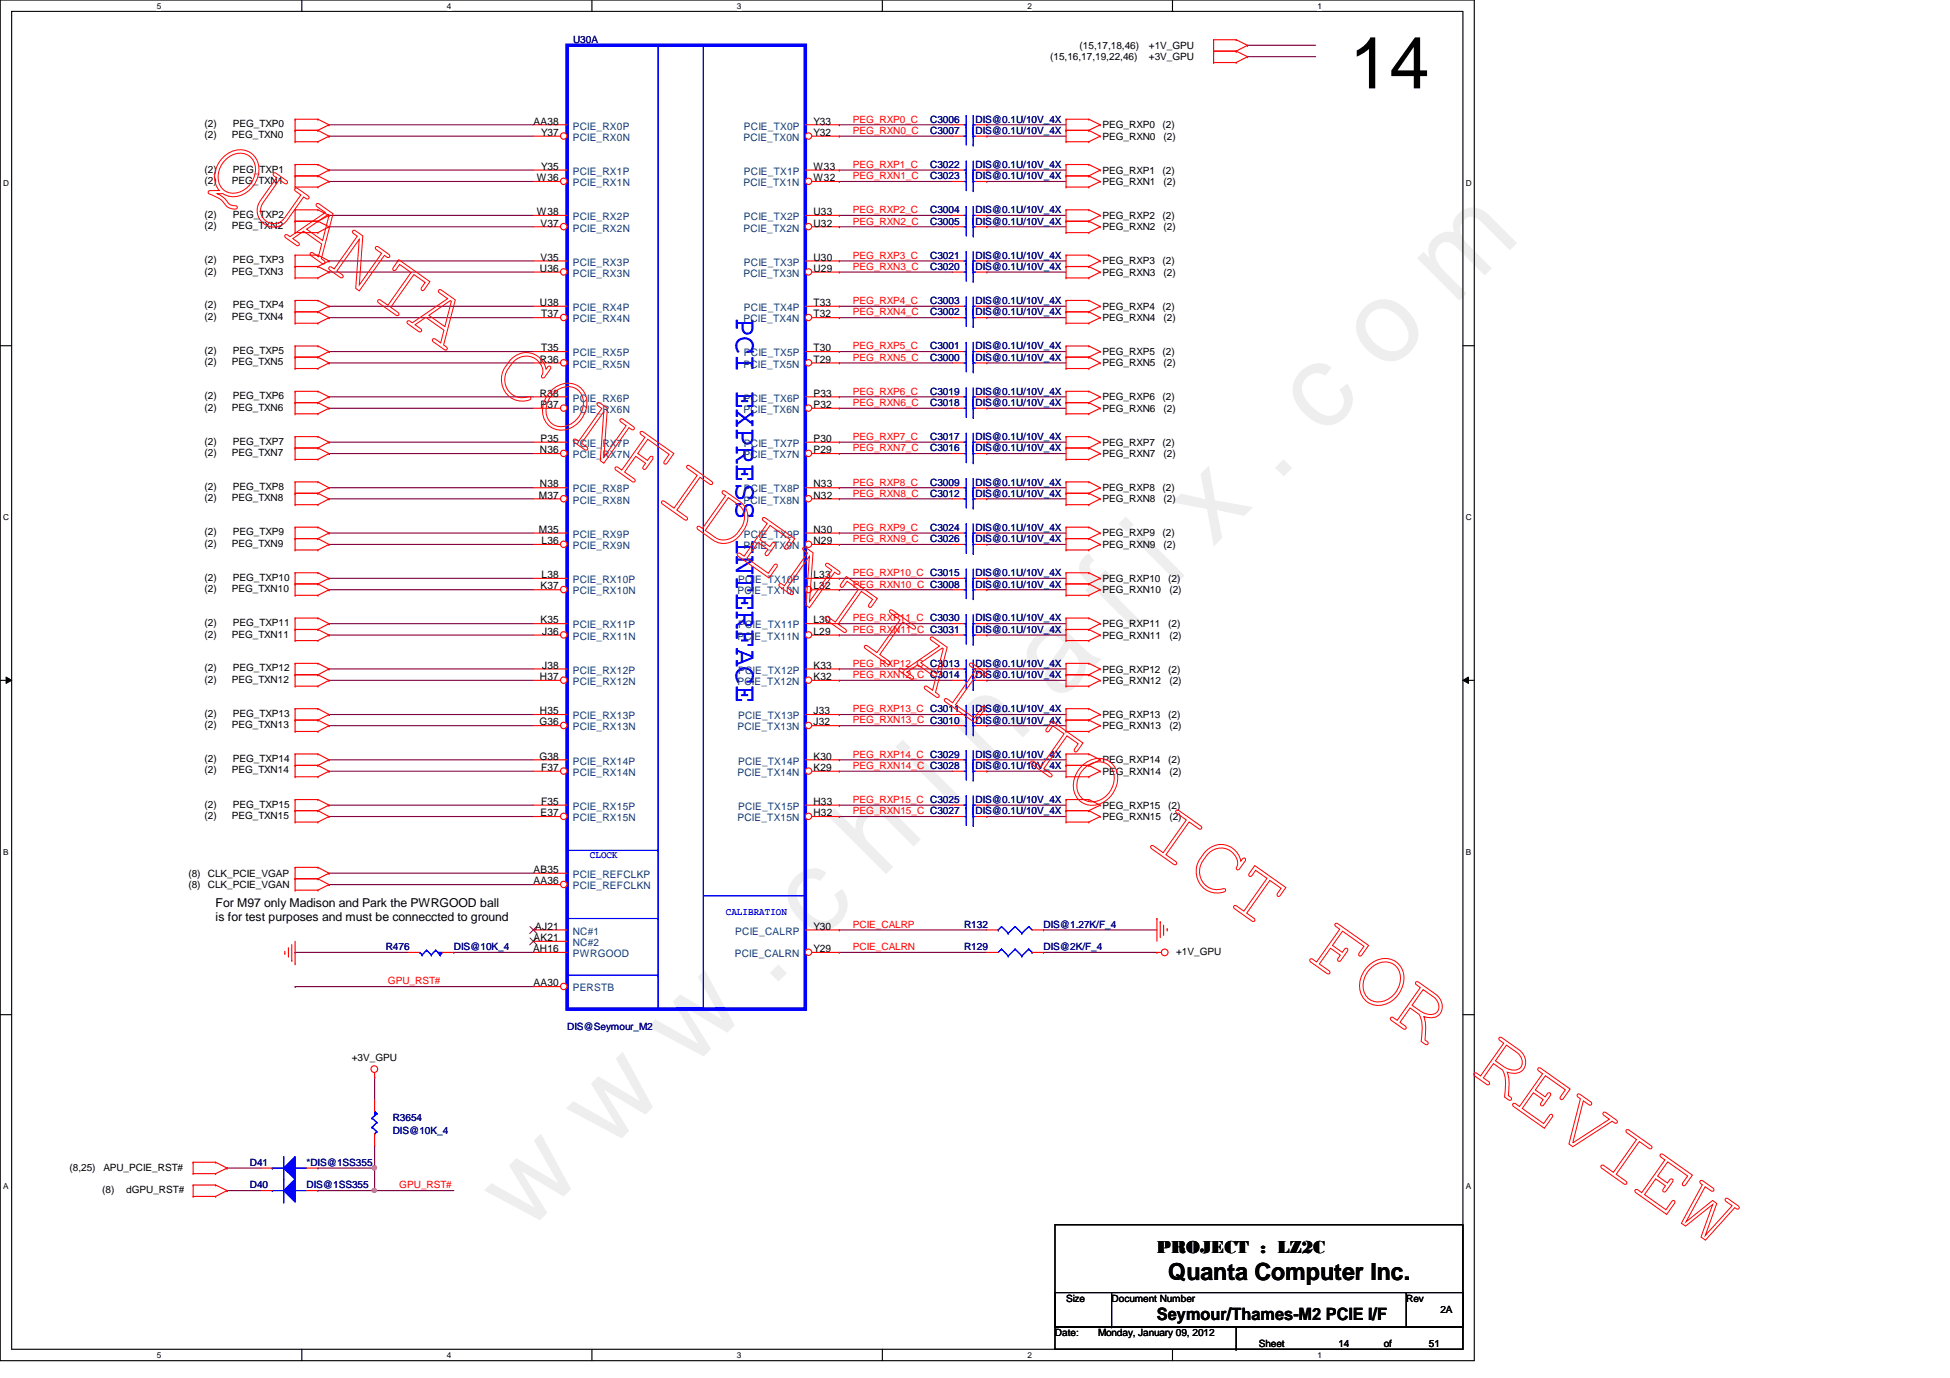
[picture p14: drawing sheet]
<svg xmlns="http://www.w3.org/2000/svg" width="297mm" height="210mm" viewBox="0 0 297 210" stroke-linecap="round" stroke-linejoin="round" font-family="sans-serif">
<defs><g id="words">
<text font-size="17.6" fill="#f00" x="80.1" y="188" transform="rotate(-45 80.1 188)">w w w . c h i n a f i x . c o m</text>
<text font-size="11" x="205.6" y="13.5">14</text>
<text font-size="4.7" fill="#00f" x="112.1" y="48.4" transform="rotate(90 112.1 48.4)">PCI EXPRESS INTERFACE</text>
<text font-size="3.6" x="178" y="195">Quanta Computer Inc.</text>
<text font-size="2.8" x="176.2" y="190.8">PROJECT : LZ2C</text>
<text font-size="2.6" x="176.2" y="201">Seymour/Thames-M2 PCIE I/F</text>
<g font-size="1.9">
<text x="32.8" y="138.1">For M97 only Madison and Park the PWRGOOD ball</text>
<text x="32.8" y="140.3">is for test purposes and must be conneccted to ground</text>
</g>
<g font-size="1.6">
<text x="81.3" y="19">AA38</text>
<text x="82.4" y="20.7">Y37</text>
<text x="123.9" y="20.7">Y32</text>
<text x="123.9" y="19">Y33</text>
<text x="81.8" y="27.6">W36</text>
<text x="82.4" y="25.9">Y35</text>
<text x="123.9" y="27.6">W32</text>
<text x="123.9" y="25.9">W33</text>
<text x="81.8" y="32.8">W38</text>
<text x="82.3" y="34.5">V37</text>
<text x="123.9" y="34.5">U32</text>
<text x="123.9" y="32.8">U33</text>
<text x="82.3" y="41.4">U36</text>
<text x="82.3" y="39.7">V35</text>
<text x="123.9" y="41.4">U29</text>
<text x="123.9" y="39.7">U30</text>
<text x="82.3" y="46.6">U38</text>
<text x="123.9" y="46.6">T33</text>
<text x="82.4" y="48.3">T37</text>
<text x="82.4" y="53.5">T35</text>
<text x="123.9" y="48.3">T32</text>
<text x="123.9" y="53.5">T30</text>
<text x="82.3" y="55.2">R36</text>
<text x="123.9" y="55.2">T29</text>
<text x="82.3" y="60.4">R38</text>
<text x="82.3" y="62.1">P37</text>
<text x="123.9" y="62.1">P32</text>
<text x="123.9" y="60.4">P33</text>
<text x="82.3" y="69">N36</text>
<text x="82.3" y="67.3">P35</text>
<text x="123.9" y="69">P29</text>
<text x="123.9" y="67.3">P30</text>
<text x="82.1" y="75.9">M37</text>
<text x="82.3" y="74.3">N38</text>
<text x="123.9" y="75.9">N32</text>
<text x="123.9" y="74.3">N33</text>
<text x="82.1" y="81.2">M35</text>
<text x="82.5" y="82.9">L36</text>
<text x="123.9" y="82.9">N29</text>
<text x="123.9" y="81.2">N30</text>
<text x="82.3" y="89.8">K37</text>
<text x="82.5" y="88.1">L38</text>
<text x="123.9" y="89.8">L32</text>
<text x="123.9" y="88.1">L33</text>
<text x="82.3" y="95">K35</text>
<text x="123.9" y="95">L30</text>
<text x="82.6" y="96.7">J36</text>
<text x="82.6" y="101.9">J38</text>
<text x="123.9" y="96.7">L29</text>
<text x="123.9" y="101.9">K33</text>
<text x="82.3" y="103.6">H37</text>
<text x="123.9" y="103.6">K32</text>
<text x="82.2" y="110.5">G36</text>
<text x="82.3" y="108.8">H35</text>
<text x="123.9" y="110.5">J32</text>
<text x="123.9" y="108.8">J33</text>
<text x="82.2" y="115.7">G38</text>
<text x="82.4" y="117.4">F37</text>
<text x="123.9" y="117.4">K29</text>
<text x="123.9" y="115.7">K30</text>
<text x="82.3" y="124.3">E37</text>
<text x="82.4" y="122.6">F35</text>
<text x="123.9" y="124.3">H32</text>
<text x="123.9" y="122.6">H33</text>
<text x="81.3" y="134.7">AA36</text>
<text x="81.3" y="133">AB35</text>
<text x="81.3" y="143.3">AK21</text>
<text x="81.5" y="141.6">AJ21</text>
<text x="123.9" y="141.6">Y30</text>
<text x="81.2" y="145">AH16</text>
<text x="123.9" y="145">Y29</text>
<text x="81.3" y="150.2">AA30</text>
</g>
<g font-size="1.6" fill="#004080">
<text x="87.2" y="21.5">PCIE_RX0N</text>
<text x="87.2" y="19.7">PCIE_RX0P</text>
<text x="113.2" y="21.5">PCIE_TX0N</text>
<text x="113.3" y="19.7">PCIE_TX0P</text>
<text x="87.2" y="28.4">PCIE_RX1N</text>
<text x="87.2" y="26.6">PCIE_RX1P</text>
<text x="113.2" y="28.4">PCIE_TX1N</text>
<text x="113.3" y="26.6">PCIE_TX1P</text>
<text x="87.2" y="35.3">PCIE_RX2N</text>
<text x="87.2" y="33.5">PCIE_RX2P</text>
<text x="113.2" y="35.3">PCIE_TX2N</text>
<text x="113.3" y="33.5">PCIE_TX2P</text>
<text x="87.2" y="40.5">PCIE_RX3P</text>
<text x="113.3" y="40.5">PCIE_TX3P</text>
<text x="87.2" y="42.2">PCIE_RX3N</text>
<text x="87.2" y="47.4">PCIE_RX4P</text>
<text x="113.2" y="42.2">PCIE_TX3N</text>
<text x="113.3" y="47.4">PCIE_TX4P</text>
<text x="87.2" y="49.1">PCIE_RX4N</text>
<text x="113.2" y="49.1">PCIE_TX4N</text>
<text x="87.2" y="56">PCIE_RX5N</text>
<text x="87.2" y="54.3">PCIE_RX5P</text>
<text x="113.2" y="56">PCIE_TX5N</text>
<text x="113.3" y="54.3">PCIE_TX5P</text>
<text x="87.2" y="62.9">PCIE_RX6N</text>
<text x="87.2" y="61.2">PCIE_RX6P</text>
<text x="113.2" y="62.9">PCIE_TX6N</text>
<text x="113.3" y="61.2">PCIE_TX6P</text>
<text x="87.2" y="69.8">PCIE_RX7N</text>
<text x="87.2" y="68.1">PCIE_RX7P</text>
<text x="113.2" y="69.8">PCIE_TX7N</text>
<text x="113.3" y="68.1">PCIE_TX7P</text>
<text x="87.2" y="76.7">PCIE_RX8N</text>
<text x="87.2" y="75">PCIE_RX8P</text>
<text x="113.2" y="76.7">PCIE_TX8N</text>
<text x="113.3" y="75">PCIE_TX8P</text>
<text x="87.2" y="83.7">PCIE_RX9N</text>
<text x="87.2" y="81.9">PCIE_RX9P</text>
<text x="113.2" y="83.7">PCIE_TX9N</text>
<text x="113.3" y="81.9">PCIE_TX9P</text>
<text x="87.2" y="88.8">PCIE_RX10P</text>
<text x="112.4" y="88.8">PCIE_TX10P</text>
<text x="87.2" y="90.6">PCIE_RX10N</text>
<text x="87.2" y="95.7">PCIE_RX11P</text>
<text x="112.3" y="90.6">PCIE_TX10N</text>
<text x="112.4" y="95.7">PCIE_TX11P</text>
<text x="87.2" y="97.5">PCIE_RX11N</text>
<text x="112.3" y="97.5">PCIE_TX11N</text>
<text x="87.2" y="104.4">PCIE_RX12N</text>
<text x="87.2" y="102.6">PCIE_RX12P</text>
<text x="112.3" y="104.4">PCIE_TX12N</text>
<text x="112.4" y="102.6">PCIE_TX12P</text>
<text x="87.2" y="111.3">PCIE_RX13N</text>
<text x="87.2" y="109.6">PCIE_RX13P</text>
<text x="112.3" y="111.3">PCIE_TX13N</text>
<text x="112.4" y="109.6">PCIE_TX13P</text>
<text x="87.2" y="118.2">PCIE_RX14N</text>
<text x="87.2" y="116.5">PCIE_RX14P</text>
<text x="112.3" y="118.2">PCIE_TX14N</text>
<text x="112.4" y="116.5">PCIE_TX14P</text>
<text x="87.2" y="125.1">PCIE_RX15N</text>
<text x="87.2" y="123.4">PCIE_RX15P</text>
<text x="112.3" y="125.1">PCIE_TX15N</text>
<text x="112.4" y="123.4">PCIE_TX15P</text>
<text x="87.2" y="135.5">PCIE_REFCLKN</text>
<text x="87.2" y="133.7">PCIE_REFCLKP</text>
<text x="87.2" y="142.4">NC#1</text>
<text x="112" y="142.4">PCIE_CALRP</text>
<text x="87.2" y="144.1">NC#2</text>
<text x="87.2" y="145.8">PWRGOOD</text>
<text x="111.9" y="145.8">PCIE_CALRN</text>
<text x="87.2" y="151">PERSTB</text>
</g>
<g font-size="1.5" fill="#000080">
<text x="87.3" y="6.6">U30A</text>
<text x="141.7" y="18.7">C3006</text>
<text x="141.7" y="20.4">C3007</text>
<text x="148.6" y="18.7">DIS@0.1U/10V_4X</text>
<text x="148.6" y="20.4">DIS@0.1U/10V_4X</text>
<text x="141.7" y="27.3">C3023</text>
<text x="141.7" y="25.6">C3022</text>
<text x="148.6" y="27.3">DIS@0.1U/10V_4X</text>
<text x="148.6" y="25.6">DIS@0.1U/10V_4X</text>
<text x="141.7" y="32.5">C3004</text>
<text x="141.7" y="34.2">C3005</text>
<text x="148.6" y="32.5">DIS@0.1U/10V_4X</text>
<text x="148.6" y="34.2">DIS@0.1U/10V_4X</text>
<text x="141.7" y="39.4">C3021</text>
<text x="141.7" y="41.1">C3020</text>
<text x="148.6" y="39.4">DIS@0.1U/10V_4X</text>
<text x="148.6" y="41.1">DIS@0.1U/10V_4X</text>
<text x="141.7" y="46.3">C3003</text>
<text x="148.6" y="46.3">DIS@0.1U/10V_4X</text>
<text x="141.7" y="48">C3002</text>
<text x="141.7" y="53.2">C3001</text>
<text x="148.6" y="48">DIS@0.1U/10V_4X</text>
<text x="148.6" y="53.2">DIS@0.1U/10V_4X</text>
<text x="141.7" y="54.9">C3000</text>
<text x="148.6" y="54.9">DIS@0.1U/10V_4X</text>
<text x="141.7" y="61.8">C3018</text>
<text x="141.7" y="60.1">C3019</text>
<text x="148.6" y="61.8">DIS@0.1U/10V_4X</text>
<text x="148.6" y="60.1">DIS@0.1U/10V_4X</text>
<text x="141.7" y="67.1">C3017</text>
<text x="141.7" y="68.7">C3016</text>
<text x="148.6" y="67.1">DIS@0.1U/10V_4X</text>
<text x="148.6" y="68.7">DIS@0.1U/10V_4X</text>
<text x="141.7" y="75.7">C3012</text>
<text x="141.7" y="74">C3009</text>
<text x="148.6" y="75.7">DIS@0.1U/10V_4X</text>
<text x="148.6" y="74">DIS@0.1U/10V_4X</text>
<text x="141.7" y="80.9">C3024</text>
<text x="141.7" y="82.6">C3026</text>
<text x="148.6" y="80.9">DIS@0.1U/10V_4X</text>
<text x="148.6" y="82.6">DIS@0.1U/10V_4X</text>
<text x="148.6" y="89.5">DIS@0.1U/10V_4X</text>
<text x="148.6" y="87.8">DIS@0.1U/10V_4X</text>
<text x="148.6" y="94.7">DIS@0.1U/10V_4X</text>
<text x="148.6" y="96.4">DIS@0.1U/10V_4X</text>
<text x="148.6" y="101.6">DIS@0.1U/10V_4X</text>
<text x="148.6" y="103.3">DIS@0.1U/10V_4X</text>
<text x="148.6" y="110.2">DIS@0.1U/10V_4X</text>
<text x="148.6" y="108.5">DIS@0.1U/10V_4X</text>
<text x="148.6" y="117.1">DIS@0.1U/10V_4X</text>
<text x="148.6" y="115.4">DIS@0.1U/10V_4X</text>
<text x="148.6" y="124">DIS@0.1U/10V_4X</text>
<text x="148.6" y="122.3">DIS@0.1U/10V_4X</text>
<text x="146.9" y="141.3">R132</text>
<text x="159" y="141.3">DIS@1.27K/F_4</text>
<text x="58.8" y="144.8">R476</text>
<text x="69.1" y="144.8">DIS@10K_4</text>
<text x="146.9" y="144.8">R129</text>
<text x="159" y="144.8">DIS@2K/F_4</text>
<text x="86.4" y="156.8">DIS@Seymour_M2</text>
<text x="59.8" y="170.7">R3654</text>
<text x="59.8" y="172.8">DIS@10K_4</text>
<text x="38.1" y="177.6">D41</text>
<text x="46.7" y="177.6">*DIS@1SS355</text>
<text x="38.1" y="181">D40</text>
<text x="46.7" y="181">DIS@1SS355</text>
</g>
<g font-size="1.5">
<text x="160" y="9.2">(15,16,17,19,22,46)</text>
<text x="164.5" y="7.5">(15,17,18,46)</text>
<text x="175" y="7.5">+1V_GPU</text>
<text x="175" y="9.2">+3V_GPU</text>
<text x="31.2" y="21.1">(2)</text>
<text x="31.2" y="19.4">(2)</text>
<text x="35.3" y="21.1">PEG_TXN0</text>
<text x="35.5" y="19.4">PEG_TXP0</text>
<text x="167.9" y="19.6">PEG_RXP0</text>
<text x="167.9" y="21.3">PEG_RXN0</text>
<text x="177.1" y="19.6">(2)</text>
<text x="177.2" y="21.3">(2)</text>
<text x="31.2" y="28">(2)</text>
<text x="31.2" y="26.3">(2)</text>
<text x="35.3" y="28">PEG_TXN1</text>
<text x="35.5" y="26.3">PEG_TXP1</text>
<text x="167.9" y="26.5">PEG_RXP1</text>
<text x="167.9" y="28.2">PEG_RXN1</text>
<text x="177.1" y="26.5">(2)</text>
<text x="177.2" y="28.2">(2)</text>
<text x="31.2" y="34.9">(2)</text>
<text x="31.2" y="33.2">(2)</text>
<text x="35.3" y="34.9">PEG_TXN2</text>
<text x="35.5" y="33.2">PEG_TXP2</text>
<text x="167.9" y="33.4">PEG_RXP2</text>
<text x="167.9" y="35.1">PEG_RXN2</text>
<text x="177.1" y="33.4">(2)</text>
<text x="177.2" y="35.1">(2)</text>
<text x="31.2" y="41.8">(2)</text>
<text x="31.2" y="40.1">(2)</text>
<text x="35.3" y="41.8">PEG_TXN3</text>
<text x="35.5" y="40.1">PEG_TXP3</text>
<text x="167.9" y="42">PEG_RXN3</text>
<text x="167.9" y="40.3">PEG_RXP3</text>
<text x="177.1" y="40.3">(2)</text>
<text x="177.2" y="42">(2)</text>
<text x="31.2" y="47">(2)</text>
<text x="35.5" y="47">PEG_TXP4</text>
<text x="167.9" y="47.2">PEG_RXP4</text>
<text x="177.1" y="47.2">(2)</text>
<text x="31.2" y="48.7">(2)</text>
<text x="31.2" y="53.9">(2)</text>
<text x="35.3" y="48.7">PEG_TXN4</text>
<text x="35.5" y="53.9">PEG_TXP5</text>
<text x="167.9" y="48.9">PEG_RXN4</text>
<text x="177.2" y="48.9">(2)</text>
<text x="31.2" y="55.6">(2)</text>
<text x="35.3" y="55.6">PEG_TXN5</text>
<text x="167.9" y="55.8">PEG_RXN5</text>
<text x="167.9" y="54.1">PEG_RXP5</text>
<text x="177.1" y="54.1">(2)</text>
<text x="177.2" y="55.8">(2)</text>
<text x="31.2" y="62.6">(2)</text>
<text x="31.2" y="60.8">(2)</text>
<text x="35.3" y="62.6">PEG_TXN6</text>
<text x="35.5" y="60.8">PEG_TXP6</text>
<text x="167.9" y="61">PEG_RXP6</text>
<text x="167.9" y="62.7">PEG_RXN6</text>
<text x="177.1" y="61">(2)</text>
<text x="177.2" y="62.7">(2)</text>
<text x="31.2" y="69.5">(2)</text>
<text x="31.2" y="67.7">(2)</text>
<text x="35.3" y="69.5">PEG_TXN7</text>
<text x="35.5" y="67.7">PEG_TXP7</text>
<text x="167.9" y="67.9">PEG_RXP7</text>
<text x="167.9" y="69.6">PEG_RXN7</text>
<text x="177.1" y="67.9">(2)</text>
<text x="177.2" y="69.6">(2)</text>
<text x="31.2" y="76.4">(2)</text>
<text x="31.2" y="74.6">(2)</text>
<text x="35.3" y="76.4">PEG_TXN8</text>
<text x="35.5" y="74.6">PEG_TXP8</text>
<text x="167.9" y="74.8">PEG_RXP8</text>
<text x="167.9" y="76.5">PEG_RXN8</text>
<text x="177.1" y="74.8">(2)</text>
<text x="177.2" y="76.5">(2)</text>
<text x="31.2" y="83.3">(2)</text>
<text x="31.2" y="81.5">(2)</text>
<text x="35.3" y="83.3">PEG_TXN9</text>
<text x="35.5" y="81.5">PEG_TXP9</text>
<text x="167.9" y="81.7">PEG_RXP9</text>
<text x="167.9" y="83.4">PEG_RXN9</text>
<text x="177.1" y="81.7">(2)</text>
<text x="177.2" y="83.4">(2)</text>
<text x="31.2" y="88.5">(2)</text>
<text x="35.5" y="88.5">PEG_TXP10</text>
<text x="167.9" y="88.6">PEG_RXP10</text>
<text x="178" y="88.6">(2)</text>
<text x="31.2" y="90.2">(2)</text>
<text x="31.2" y="95.4">(2)</text>
<text x="35.3" y="90.2">PEG_TXN10</text>
<text x="35.5" y="95.4">PEG_TXP11</text>
<text x="167.9" y="90.3">PEG_RXN10</text>
<text x="167.9" y="95.5">PEG_RXP11</text>
<text x="178" y="95.5">(2)</text>
<text x="178.1" y="90.3">(2)</text>
<text x="31.2" y="97.1">(2)</text>
<text x="35.3" y="97.1">PEG_TXN11</text>
<text x="167.9" y="97.3">PEG_RXN11</text>
<text x="178.1" y="97.3">(2)</text>
<text x="31.2" y="104">(2)</text>
<text x="31.2" y="102.3">(2)</text>
<text x="35.3" y="104">PEG_TXN12</text>
<text x="35.5" y="102.3">PEG_TXP12</text>
<text x="167.9" y="102.4">PEG_RXP12</text>
<text x="167.9" y="104.2">PEG_RXN12</text>
<text x="178" y="102.4">(2)</text>
<text x="178.1" y="104.2">(2)</text>
<text x="31.2" y="110.9">(2)</text>
<text x="31.2" y="109.2">(2)</text>
<text x="35.3" y="110.9">PEG_TXN13</text>
<text x="35.5" y="109.2">PEG_TXP13</text>
<text x="167.9" y="111.1">PEG_RXN13</text>
<text x="167.9" y="109.3">PEG_RXP13</text>
<text x="178" y="109.3">(2)</text>
<text x="178.1" y="111.1">(2)</text>
<text x="31.2" y="117.8">(2)</text>
<text x="31.2" y="116.1">(2)</text>
<text x="35.3" y="117.8">PEG_TXN14</text>
<text x="35.5" y="116.1">PEG_TXP14</text>
<text x="167.9" y="116.2">PEG_RXP14</text>
<text x="167.9" y="118">PEG_RXN14</text>
<text x="178" y="116.2">(2)</text>
<text x="178.1" y="118">(2)</text>
<text x="31.2" y="124.7">(2)</text>
<text x="31.2" y="123">(2)</text>
<text x="35.3" y="124.7">PEG_TXN15</text>
<text x="35.5" y="123">PEG_TXP15</text>
<text x="167.9" y="123.2">PEG_RXP15</text>
<text x="167.9" y="124.9">PEG_RXN15</text>
<text x="178" y="123.2">(2)</text>
<text x="178.1" y="124.9">(2)</text>
<text x="28.7" y="133.5">(8)</text>
<text x="28.7" y="135.3">(8)</text>
<text x="31.7" y="133.5">CLK_PCIE_VGAP</text>
<text x="31.7" y="135.3">CLK_PCIE_VGAN</text>
<text x="179.2" y="145.5">+1V_GPU</text>
<text x="53.6" y="161.7">+3V_GPU</text>
<text x="10.6" y="178.4">(8,25)</text>
<text x="15.7" y="178.4">APU_PCIE_RST#</text>
<text x="15.6" y="181.7">(8)</text>
<text x="19.2" y="181.7">dGPU_RST#</text>
<text x="160.7" y="203.5">Date:</text>
<text x="162.4" y="198.3">Size</text>
<text x="167.3" y="203.5">Monday, January 09, 2012</text>
<text x="169.3" y="198.3">Document Number</text>
<text x="214.2" y="198.3">Rev</text>
<text x="219.4" y="200">2A</text>
<text x="191.8" y="205.2">Sheet</text>
<text x="203.9" y="205.2">14</text>
<text x="210.8" y="205.2">of</text>
<text x="217.7" y="205.2">51</text>
</g>
<g font-size="1.5" fill="#f00">
<text x="129.9" y="20.4">PEG_RXN0_C</text>
<text x="129.9" y="18.7">PEG_RXP0_C</text>
<text x="129.9" y="27.3">PEG_RXN1_C</text>
<text x="129.9" y="25.6">PEG_RXP1_C</text>
<text x="129.9" y="34.2">PEG_RXN2_C</text>
<text x="129.9" y="32.5">PEG_RXP2_C</text>
<text x="129.9" y="39.4">PEG_RXP3_C</text>
<text x="129.9" y="41.1">PEG_RXN3_C</text>
<text x="129.9" y="46.3">PEG_RXP4_C</text>
<text x="129.9" y="48">PEG_RXN4_C</text>
<text x="129.9" y="53.2">PEG_RXP5_C</text>
<text x="129.9" y="54.9">PEG_RXN5_C</text>
<text x="129.9" y="60.1">PEG_RXP6_C</text>
<text x="129.9" y="61.8">PEG_RXN6_C</text>
<text x="129.9" y="68.7">PEG_RXN7_C</text>
<text x="129.9" y="67">PEG_RXP7_C</text>
<text x="129.9" y="75.6">PEG_RXN8_C</text>
<text x="129.9" y="74">PEG_RXP8_C</text>
<text x="129.9" y="82.6">PEG_RXN9_C</text>
<text x="129.9" y="80.9">PEG_RXP9_C</text>
<text x="129.9" y="89.5">PEG_RXN10_C C3008</text>
<text x="129.9" y="87.8">PEG_RXP10_C C3015</text>
<text x="129.9" y="94.7">PEG_RXP11_C C3030</text>
<text x="129.9" y="96.4">PEG_RXN11_C C3031</text>
<text x="129.9" y="101.6">PEG_RXP12_C C3013</text>
<text x="129.9" y="103.3">PEG_RXN12_C C3014</text>
<text x="129.9" y="108.5">PEG_RXP13_C C3011</text>
<text x="129.9" y="110.2">PEG_RXN13_C C3010</text>
<text x="129.9" y="117.1">PEG_RXN14_C C3028</text>
<text x="129.9" y="115.4">PEG_RXP14_C C3029</text>
<text x="129.9" y="122.3">PEG_RXP15_C C3025</text>
<text x="129.9" y="124">PEG_RXN15_C C3027</text>
<text x="129.9" y="141.3">PCIE_CALRP</text>
<text x="59.1" y="149.9">GPU_RST#</text>
<text x="129.9" y="144.7">PCIE_CALRN</text>
<text x="60.8" y="181">GPU_RST#</text>
</g>
<g font-size="1.5" fill="#00f">
<text x="89.9" y="130.8">CLOCK</text>
<text x="110.6" y="139.4">CALIBRATION</text>
</g>
<g font-size="1.3">
<text x="23.9" y="1.4">5</text>
<text x="68.1" y="1.4">4</text>
<text x="112.3" y="1.4">3</text>
<text x="156.5" y="1.4">2</text>
<text x="200.7" y="1.4">1</text>
<text x=".5" y="28.3">D</text>
<text x="223.3" y="28.3">D</text>
<text x=".5" y="79.2">C</text>
<text x="223.3" y="79.2">C</text>
<text x=".5" y="130.2">B</text>
<text x="223.3" y="130.2">B</text>
<text x=".5" y="181.1">A</text>
<text x="223.3" y="181.1">A</text>
<text x="23.9" y="206.9">5</text>
<text x="68.1" y="206.9">4</text>
<text x="112.3" y="206.9">3</text>
<text x="156.5" y="206.9">2</text>
<text x="200.7" y="206.9">1</text>
</g>
</g></defs>
<path d="M0 0h224.6v207.3h-224.6zM1.8 1.7h221v203.8h-221z" fill="none" stroke="#000" stroke-width=".17"/>
<g fill="#fff">
<path d="M23.9 .2h.7v1.4h-.7z"/>
<path d="M23.9 205.7h.7v1.4h-.7z"/>
</g>
<path d="M46 0v1.7M46 205.5v1.8" fill="none" stroke="#000" stroke-width=".17"/>
<g fill="#fff">
<path d="M68.1 .2h.6v1.4h-.6z"/>
<path d="M68.1 205.7h.6v1.4h-.6z"/>
</g>
<path d="M90.2 0v1.7M90.2 205.5v1.8" fill="none" stroke="#000" stroke-width=".17"/>
<g fill="#fff">
<path d="M112.3 .2h.6v1.4h-.6z"/>
<path d="M112.3 205.7h.6v1.4h-.6z"/>
</g>
<path d="M134.4 0v1.7M134.4 205.5v1.8" fill="none" stroke="#000" stroke-width=".17"/>
<g fill="#fff">
<path d="M156.5 .2h.7v1.4h-.7z"/>
<path d="M156.5 205.7h.7v1.4h-.7z"/>
</g>
<path d="M178.6 0v1.7M178.6 205.5v1.8" fill="none" stroke="#000" stroke-width=".17"/>
<g fill="#fff">
<path d="M200.7 .2h.7v1.4h-.7z"/>
<path d="M200.7 205.7h.7v1.4h-.7z"/>
<path d="M.5 27.2h.9v1.4h-.9z"/>
<path d="M.5 78.1h.9v1.4h-.9z"/>
</g>
<path d="M0 52.7h1.8" fill="none" stroke="#000" stroke-width=".17"/>
<path d="M.5 129.1h.8v1.4h-.8z" fill="#fff"/>
<path d="M0 103.6h1.8" fill="none" stroke="#000" stroke-width=".17"/>
<path d="M.9 103.1l.9 .5-.9 .5z" fill="#000"/>
<path d="M.9 103.1l.9 .5-.9 .5z" fill="none" stroke="#000" stroke-width=".15"/>
<path d="M.5 180h.8v1.4h-.8z" fill="#fff"/>
<path d="M0 154.6h1.8" fill="none" stroke="#000" stroke-width=".17"/>
<path d="M190 6.9h.1M190 6.9h10.4M45 145.1h.1M45 150.3h.1M45 145.1h17.2M45 150.3h36.2M34.6 177.9h.1M34.6 177.9h5.2M34.6 181.4h.1M34.6 181.4h5.2M57.1 181.4h.1M57.1 181.4h12" fill="none" stroke="#800040" stroke-width=".17"/>
<circle cx="57" cy="181.3" r=".33" fill="#f0f"/>
<circle cx="57" cy="181.3" r=".33" fill="none" stroke="#f0f" stroke-width=".17"/>
<path d="M48.4 177.9h.1M48.4 177.9h8.7M57.1 177.9h.1M57.1 177.9v3.5" fill="none" stroke="#800040" stroke-width=".17"/>
<circle cx="57" cy="177.9" r=".34" fill="#f0f"/>
<circle cx="57" cy="177.9" r=".34" fill="none" stroke="#f0f" stroke-width=".17"/>
<g fill="none" stroke="#800040" stroke-width=".17">
<path d="M50.1 19h.1M50.1 19h31.1M127.8 19h.1M127.8 19h17.3M150.3 19h.1M150.3 19h12.1M190 8.6h.1M190 8.6h10.4M50.1 20.7h.1M50.1 25.9h.1M50.1 27.6h.1M50.1 32.8h.1"/>
<path d="M50.1 34.5h.1M50.1 39.8h.1M50.1 20.7h31.1M50.1 25.9h31.1M50.1 27.6h31.1M50.1 32.8h31.1M50.1 34.5h31.1M50.1 39.8h31.1M127.8 20.7h.1M127.8 20.7h17.3M150.3 20.7h.1M150.3 20.7h12.1"/>
<path d="M50.1 41.4h.1M50.1 48.4h.1M50.1 46.7h.1M50.1 55.3h.1M50.1 53.6h.1M50.1 41.4h31.1M50.1 48.4h31.1M50.1 46.7h31.1M50.1 55.3h31.1M50.1 53.6h31.1M50.1 62.2h.1M50.1 60.5h.1"/>
<path d="M50.1 69.1h.1M50.1 67.4h.1M50.1 76h.1M50.1 74.3h.1M50.1 62.2h31.1M50.1 60.5h31.1M50.1 69.1h31.1M50.1 67.4h31.1M50.1 76h31.1M50.1 74.3h31.1M50.1 82.9h.1M50.1 81.2h.1"/>
<path d="M50.1 89.8h.1M50.1 88.1h.1M50.1 96.7h.1M50.1 95h.1M50.1 82.9h31.1M50.1 81.2h31.1M50.1 89.8h31.1M50.1 88.1h31.1M50.1 96.7h31.1M50.1 95h31.1M50.1 103.6h.1M50.1 101.9h.1"/>
<path d="M50.1 110.5h.1M50.1 108.8h.1M50.1 117.5h.1M50.1 115.7h.1M50.1 103.6h31.1M50.1 101.9h31.1M50.1 110.5h31.1M50.1 108.8h31.1M50.1 117.5h31.1M50.1 115.7h31.1M50.1 133h.1M50.1 134.7h.1"/>
<path d="M50.1 124.4h.1M50.1 122.6h.1M50.1 133h31.1M50.1 134.7h31.1M50.1 124.4h31.1M50.1 122.6h31.1M57.1 174.5h.1M57.1 164.1h.1M57.1 164.1v3.5M57.1 174.5v3.4M48.4 181.4h.1M48.4 181.4h8.7"/>
</g>
<g fill="none" stroke="#f00" stroke-width=".17">
<path d="M45 18.2h.1M45 19.9h.1M45 18.2h3.4M45 19.9h3.4M45 18.2v3.4M48.4 18.2h.1M48.4 19.9h.1M48.4 18.2l1.7 .8M48.4 19.9l1.7 .8M50.1 19h.1M50.1 19l-1.7 .9M162.4 19.9h.1"/>
<path d="M162.4 18.2h.1M162.4 18.2h3.5M162.4 19.9h3.5M162.4 18.2v3.4M165.9 18.2h.1M165.9 19.9h.1M165.9 18.2l1.7 .8M165.9 19.9l1.7 .8M167.6 19h.1M167.6 19l-1.7 .9M184.9 6.1h.1M184.9 7.8h.1"/>
<path d="M184.9 9.5h.1M184.9 6.1h3.4M184.9 6.1v3.4M184.9 7.8h3.4M184.9 9.5h3.4M188.3 6.1h.1M188.3 7.8h.1M188.3 9.5h.1M188.3 6.1l1.7 .8M188.3 7.8l1.7 .8M190 6.9h.1M190 8.6h.1"/>
<path d="M190 6.9l-1.7 .9M190 8.6l-1.7 .9M45 38.9h.1M45 25.1h.1M45 26.8h.1M45 28.5h.1M45 21.6h.1M45 33.7h.1M45 35.4h.1M45 32h.1M45 21.6h3.4M45 25.1v3.4"/>
<path d="M45 32v3.4M45 38.9v3.4M45 38.9h3.4M45 25.1h3.4M45 26.8h3.4M45 28.5h3.4M45 33.7h3.4M45 35.4h3.4M45 32h3.4M48.4 38.9h.1M48.4 25.1h.1M48.4 26.8h.1"/>
<path d="M48.4 28.5h.1M48.4 21.6h.1M48.4 33.7h.1M48.4 35.4h.1M48.4 32h.1M48.4 38.9l1.7 .9M48.4 25.1l1.7 .8M48.4 26.8l1.7 .8M48.4 33.7l1.7 .8M48.4 32l1.7 .8M50.1 39.8h.1M50.1 25.9h.1"/>
<path d="M50.1 27.6h.1M50.1 20.7h.1M50.1 34.5h.1M50.1 32.8h.1M50.1 39.8l-1.7 .8M50.1 25.9l-1.7 .9M50.1 27.6l-1.7 .9M50.1 20.7l-1.7 .9M50.1 34.5l-1.7 .9M50.1 32.8l-1.7 .9M162.4 21.6h.1M162.4 21.6h3.5"/>
<path d="M165.9 21.6h.1M167.6 20.7h.1M167.6 20.7l-1.7 .9M45 40.6h.1M45 42.3h.1M45 45.8h.1M45 47.5h.1M45 49.2h.1M45 52.7h.1M45 54.4h.1M45 56.1h.1M45 59.6h.1"/>
<path d="M45 45.8v3.4M45 52.7v3.4M45 59.6v3.4M45 40.6h3.4M45 42.3h3.4M45 45.8h3.4M45 47.5h3.4M45 49.2h3.4M45 52.7h3.4M45 54.4h3.4M45 56.1h3.4M45 59.6h3.4"/>
<path d="M48.4 40.6h.1M48.4 42.3h.1M48.4 45.8h.1M48.4 47.5h.1M48.4 49.2h.1M48.4 52.7h.1M48.4 54.4h.1M48.4 56.1h.1M48.4 59.6h.1M48.4 40.6l1.7 .8M48.4 45.8l1.7 .9M48.4 47.5l1.7 .9"/>
<path d="M48.4 52.7l1.7 .9M48.4 54.4l1.7 .9M48.4 59.6l1.7 .9M50.1 41.4h.1M50.1 46.7h.1M50.1 48.4h.1M50.1 53.6h.1M50.1 55.3h.1M50.1 41.4l-1.7 .9M50.1 46.7l-1.7 .8M50.1 48.4l-1.7 .8M50.1 53.6l-1.7 .8"/>
<path d="M50.1 55.3l-1.7 .8M45 73.4h.1M45 75.1h.1M45 76.9h.1M45 61.3h.1M45 63h.1M45 66.5h.1M45 68.2h.1M45 70h.1M45 66.5v3.5M45 73.4v3.5M45 73.4h3.4"/>
<path d="M45 75.1h3.4M45 76.9h3.4M45 61.3h3.4M45 63h3.4M45 66.5h3.4M45 68.2h3.4M45 70h3.4M48.4 73.4h.1M48.4 75.1h.1M48.4 76.9h.1M48.4 61.3h.1M48.4 63h.1"/>
<path d="M48.4 66.5h.1M48.4 68.2h.1M48.4 70h.1M48.4 73.4l1.7 .9M48.4 75.1l1.7 .9M48.4 61.3l1.7 .9M48.4 66.5l1.7 .9M48.4 68.2l1.7 .9M50.1 74.3h.1M50.1 76h.1M50.1 62.2h.1M50.1 60.5h.1"/>
<path d="M50.1 67.4h.1M50.1 69.1h.1M50.1 74.3l-1.7 .8M50.1 76l-1.7 .9M50.1 62.2l-1.7 .8M50.1 60.5l-1.7 .8M50.1 67.4l-1.7 .8M50.1 69.1l-1.7 .9M45 95.9h.1M45 97.6h.1M45 94.1h.1M45 80.3h.1"/>
<path d="M45 82h.1M45 83.8h.1M45 88.9h.1M45 90.7h.1M45 87.2h.1M45 95.9h3.4M45 80.3v3.5M45 87.2v3.5M45 94.1v3.5M45 97.6h3.4M45 94.1h3.4M45 80.3h3.4"/>
<path d="M45 82h3.4M45 83.8h3.4M45 88.9h3.4M45 90.7h3.4M45 87.2h3.4M48.4 95.9h.1M48.4 97.6h.1M48.4 94.1h.1M48.4 80.3h.1M48.4 82h.1M48.4 83.8h.1M48.4 88.9h.1"/>
<path d="M48.4 90.7h.1M48.4 87.2h.1M48.4 95.9l1.7 .8M48.4 94.1l1.7 .9M48.4 80.3l1.7 .9M48.4 82l1.7 .9M48.4 88.9l1.7 .9M48.4 87.2l1.7 .9M50.1 96.7h.1M50.1 95h.1M50.1 81.2h.1M50.1 82.9h.1"/>
<path d="M50.1 89.8h.1M50.1 88.1h.1M50.1 96.7l-1.7 .9M50.1 95l-1.7 .9M50.1 81.2l-1.7 .8M50.1 82.9l-1.7 .9M50.1 89.8l-1.7 .9M50.1 88.1l-1.7 .8M45 101h.1M45 102.8h.1M45 104.5h.1M45 108h.1"/>
<path d="M45 109.7h.1M45 111.4h.1M45 116.6h.1M45 118.3h.1M45 114.9h.1M45 101v3.5M45 108v3.4M45 114.9v3.4M45 101h3.4M45 102.8h3.4M45 104.5h3.4M45 108h3.4"/>
<path d="M45 109.7h3.4M45 111.4h3.4M45 116.6h3.4M45 118.3h3.4M45 114.9h3.4M48.4 101h.1M48.4 102.8h.1M48.4 104.5h.1M48.4 108h.1M48.4 109.7h.1M48.4 111.4h.1M48.4 116.6h.1"/>
<path d="M48.4 118.3h.1M48.4 114.9h.1M48.4 101l1.7 .9M48.4 102.8l1.7 .8M48.4 108l1.7 .8M48.4 109.7l1.7 .8M48.4 116.6l1.7 .9M48.4 114.9l1.7 .8M50.1 101.9h.1M50.1 103.6h.1M50.1 108.8h.1M50.1 110.5h.1"/>
<path d="M50.1 117.5h.1M50.1 115.7h.1M50.1 101.9l-1.7 .9M50.1 103.6l-1.7 .9M50.1 108.8l-1.7 .9M50.1 110.5l-1.7 .9M50.1 117.5l-1.7 .8M50.1 115.7l-1.7 .9M45 121.8h.1M45 123.5h.1M45 125.2h.1M45 132.1h.1"/>
<path d="M45 133.9h.1M45 135.6h.1M45 121.8v3.4M45 132.1v3.5M45 121.8h3.4M45 123.5h3.4M45 125.2h3.4M45 132.1h3.4M45 133.9h3.4M45 135.6h3.4M48.4 121.8h.1M48.4 123.5h.1"/>
<path d="M48.4 125.2h.1M48.4 132.1h.1M48.4 133.9h.1M48.4 135.6h.1M48.4 121.8l1.7 .8M48.4 123.5l1.7 .9M48.4 132.1l1.7 .9M48.4 133.9l1.7 .8M50.1 122.6h.1M50.1 124.4h.1M50.1 133h.1M50.1 134.7h.1"/>
<path d="M50.1 122.6l-1.7 .9M50.1 124.4l-1.7 .8M50.1 133l-1.7 .9M50.1 134.7l-1.7 .9M43.4 145.2h.1M43.4 144.9v.3M43.9 144.4h.1M43.9 144.4v1.4M44.4 146.3h.1M44.4 143.9v2.4M45 146.8h.1M45 143.4v3.4"/>
<path d="M29.4 178.8h.1M29.4 177h.1M29.4 177v1.8M29.4 178.8h3.4M29.4 177h3.4M32.8 178.8h.1M32.8 177h.1M32.8 177l1.8 .9M34.6 177.9h.1M34.6 177.9l-1.8 .9M57.1 164.1h.1M57.1 163.4v.7"/>
<path d="M29.4 180.5h.1M29.4 182.2h.1M29.4 180.5h3.4M29.4 180.5v1.7M29.4 182.2h3.4M32.8 180.5h.1M32.8 182.2h.1M32.8 180.5l1.8 .9M34.6 181.4h.1M34.6 181.4l-1.8 .8"/>
<circle cx="57" cy="162.9" r=".51"/>
</g>
<path d="M160.7 186.6h62.1v15.5h-62.1zM160.7 196.9h62.1v5.2h-62.1zM169.3 196.9v5.2M214.2 196.9h.1M214.2 196.9v5.2M160.7 202.1h62.1v3.4h-62.1zM169.3 202.1h.1M188.3 205.5h.1M188.3 202.1v3.4" fill="none" stroke="#000" stroke-width=".17"/>
<path d="M64 145.1h.1M64 145.1l.3 .4M64.3 145.5h.1M65 144.7h.1M65 144.7l.7 .8M65 144.7l-.7 .8M65.7 145.5h.1M66.4 144.7h.1M66.4 144.7l.7 .8M66.4 144.7l-.7 .8M67.1 145.5h.1M67.4 145.1l-.3 .4" fill="none" stroke="#00f" stroke-width=".17"/>
<path d="M66.7 145.1h.7l-.3 .4z" fill-rule="evenodd" fill="#00f"/>
<g fill="none" stroke="#00f" stroke-width=".17">
<path d="M64 145.1h.1M64 145.1l.3 .4M64.3 145.5h.1M65 144.7h.1M65 144.7l.7 .8M65 144.7l-.7 .8M65.7 145.5h.1M66.4 144.7h.1M66.4 144.7l.7 .8M66.4 144.7l-.7 .8M66.7 145.1h.7l-.3 .4zM67.1 145.5h.1"/>
<path d="M67.4 145.1l-.3 .4"/>
</g>
<path d="M66.7 145.1h.7l-.3 .4z" fill-rule="evenodd" fill="#00f"/>
<path d="M66.7 145.1h.7l-.3 .4z" fill="none" stroke="#00f" stroke-width=".17"/>
<path d="M62.2 145.1h1.8M67.4 145.1h1.7" fill="none" stroke="#f00" stroke-width=".17"/>
<path d="M45 179.6v3.5l-1.8-1.7z" fill="#00f"/>
<path d="M43.2 179.6v3.5M45 179.6v3.5l-1.8-1.7zM41.5 181.4h.1M41.5 181.4h1.7M43.2 183.1h.1M45 181.4h.1M45 181.4h1.7" fill="none" stroke="#00f" stroke-width=".17"/>
<path d="M45 179.6v3.5l-1.8-1.7z" fill="#00f"/>
<g fill="none" stroke="#00f" stroke-width=".17">
<path d="M43.2 179.6v3.5M45 179.6v3.5l-1.8-1.7zM56.7 170.3h.1M56.7 171.7h.1M56.7 170.3l.7 .7M56.7 171.7l.7 .7M57.1 172.7h.1M57.1 169.3l.3 .3M57.4 169.6h.1M57.4 171h.1M57.4 172.4h.1M57.4 169.6l-.7 .7"/>
<path d="M57.4 171l-.7 .7M57.4 172.4l-.3 .3M41.5 181.4h.1M41.5 181.4h1.7M43.2 183.1h.1M45 181.4h.1M45 181.4h1.7"/>
</g>
<path d="M39.8 181.4h1.7M46.7 181.4h1.7" fill="none" stroke="#f00" stroke-width=".17"/>
<path d="M57.1 169.3l.3 .3-.3 .4 .3-.4-.3 .4z" fill-rule="evenodd" fill="#00f"/>
<g fill="none" stroke="#00f" stroke-width=".17">
<path d="M56.7 170.3h.1M56.7 171.7h.1M56.7 170.3l.7 .7M56.7 171.7l.7 .7M57.1 169.3l.3 .3-.3 .4 .3-.4-.3 .4zM57.1 172.7h.1M57.1 169.3l.3 .3M57.4 169.6h.1M57.4 171h.1M57.4 172.4h.1M57.4 169.6l-.7 .7M57.4 171l-.7 .7"/>
<path d="M57.4 172.4l-.3 .3"/>
</g>
<path d="M57.1 169.3l.3 .3-.3 .4 .3-.4-.3 .4z" fill-rule="evenodd" fill="#00f"/>
<g fill="none" stroke="#00f" stroke-width=".17">
<path d="M146.9 19h.3M147.2 19h.1M147.2 17.6h.1M147.2 19.3h.1M147.2 17.6v4.5M148.2 19h.1M148.2 19h.4M148.2 17.6v4.5M146.9 20.7h.3M147.2 20.7h.1M148.2 20.4h.1M148.2 22.1h.1"/>
<path d="M148.2 20.7h.1M148.2 20.7h.4M57.1 169.3l.3 .3-.3 .4 .3-.4-.3 .4z"/>
</g>
<path d="M145.1 19h1.8M148.6 19h1.7M145.1 20.7h1.8M148.6 20.7h1.7M57.1 167.6v1.7M57.1 172.7v1.8" fill="none" stroke="#f00" stroke-width=".17"/>
<path d="M45 176.2v3.4l-1.8-1.7z" fill="#00f"/>
<path d="M41.5 177.9h.1M41.5 177.9h1.7M43.2 179.6h.1M43.2 176.2v3.4M45 176.2v3.4l-1.8-1.7zM45 177.9h.1M45 177.9h1.7" fill="none" stroke="#00f" stroke-width=".17"/>
<path d="M45 176.2v3.4l-1.8-1.7z" fill="#00f"/>
<path d="M100.2 6.9v146.8M107.1 6.9h.1M107.1 6.9v146.8M41.5 177.9h.1M41.5 177.9h1.7M43.2 179.6h.1M43.2 176.2v3.4M45 176.2v3.4l-1.8-1.7zM45 177.9h.1M45 177.9h1.7" fill="none" stroke="#00f" stroke-width=".17"/>
<path d="M39.8 177.9h1.7M46.7 177.9h1.7" fill="none" stroke="#f00" stroke-width=".17"/>
<path d="M86.4 6.9h36.3v146.8h-36.3z" fill="none" stroke="#00f" stroke-width=".51"/>
<circle cx="85.9" cy="20.7" r=".49" fill="#fff"/>
<g fill="none" stroke="#f00" stroke-width=".17">
<path d="M81.2 19h5.2M81.2 20.7h4.2"/>
<circle cx="85.9" cy="20.7" r=".49"/>
</g>
<circle cx="123.2" cy="20.7" r=".49" fill="#fff"/>
<g fill="none" stroke="#f00" stroke-width=".17">
<path d="M122.7 19h5.1M123.7 20.7h4.1"/>
<circle cx="123.2" cy="20.7" r=".49"/>
</g>
<circle cx="57" cy="181.3" r=".33" fill="#f0f"/>
<circle cx="57" cy="181.3" r=".33" fill="none" stroke="#f0f" stroke-width=".17"/>
<circle cx="57" cy="177.9" r=".34" fill="#f0f"/>
<circle cx="57" cy="177.9" r=".34" fill="none" stroke="#f0f" stroke-width=".17"/>
<g fill="none" stroke="#f00" stroke-width=".15">
<path d="M34 24a3.1 3.1 0 0 1 5.1 .3 4.1 4.1 0 0 1-4 5.6l-1.2-.4h-.8a4.3 4.3 0 0 1 1.9 1.6l1 .3 .1 .4a1.82 1.82 0 0 1-2.1-1.1 6.2 6.2 0 0 0-2.2-1.2l-.1-.2 .2-.2 1.5-.1a3.8 3.8 0 0 1 .6-5zM34.4 24.3a2.58 2.58 0 0 1 4.3 .4 3.6 3.6 0 0 1-3.4 4.7 2.41 2.41 0 0 1-2-3.2l.6-1.3zM41.6 26.4l.2-.1 .3 .1 1.5 1.1 .2 .3-.2 .2h-.1l-.9-.6-2.5 3.5a2.01 2.01 0 0 0 .4 2.8 2.01 2.01 0 0 0 2.9-.5l2.4-3.5-.9-.7v-.1l.1-.3 .4 .1 1.6 1.2a.26 .26 0 0 1-.2 .4l-.5-.3-2.5 3.5a2.53 2.53 0 0 1-3.6 .6 2.53 2.53 0 0 1-.6-3.5l2.5-3.5-.5-.4zM43.4 35.8l.3-.1 .5 .3 5.4-3.6-1.4-1a.26 .26 0 0 1 0-.3 .26 .26 0 0 1 .2-.1l2.3 1.6-1.8 6.8 .6 .4a.25 .25 0 0 1 0 .3 .25 .25 0 0 1-.3 .1l-1.8-1.2-.2-.3 .2-.2h.1l1 .6 .5-1.9-2.8-2-1.6 1.1 1 .8v.1l-.2 .2h-.3l-1.5-1.2-.2-.2zM46.7 34.9l3.3-2.2 .1 .1-1 3.8zM53.7 35.2l.1-.1 .4 .1 1.1 .7-.6 7.5 3.4-4.8-.9-.7v-.3l.3-.1 .2 .1 1.5 1.1 .2 .3-.2 .2h-.1l-.5-.3-3.9 5.4-.5-.4 .5-7.4-3.4 4.8 .9 .7v.2l-.1 .1-.3-.1-1.6-1.1-.1-.2 .1-.3h.2l.5 .4 3.5-5-.7-.5zM60.8 39.6l4.7 3.3-1 1.3h-.3l-.1-.2 .7-1-1.8-1.2-3.5 5 1.2 .9v.3l-.2 .1-2.8-1.9-.2-.3 .2-.3h.1l1.3 .9 3.5-5-1.7-1.2-.7 .9h-.3l-.1-.3 .1-.2zM62 48.9h.3l.5 .3 5.4-3.7-1.4-1a.26 .26 0 0 1 0-.3 .26 .26 0 0 1 .3-.1l2.3 1.6-1.8 6.8 .5 .5a.25 .25 0 0 1 0 .2 .25 .25 0 0 1-.3 .1l-1.8-1.2-.1-.3 .1-.2h.2l.9 .6 .5-1.9-2.7-2-1.7 1.2 1 .7v.1l-.1 .3-.4-.1-1.5-1.1-.2-.3zM65.3 48l3.3-2.2 .2 .1-1 3.9zM77.8 54.7a3.1 3.1 0 0 1 3.2-.9 3.1 3.1 0 0 1 2.2 2.4l.3-.4h.2l.2 .1-.1 .3-.8 1.2-.3 .2-.2-.2a2.42 2.42 0 0 0-.8-2.7 2.42 2.42 0 0 0-2.9-.1 4.4 4.4 0 0 0-1.9 3.4 2.74 2.74 0 0 0 3.7 2.4l.3 .2-.1 .2a3.2 3.2 0 0 1-3.8-.9 3.2 3.2 0 0 1-.1-4zM83.9 59.5a3.2 3.2 0 0 1 5.1 .3 4.1 4.1 0 0 1-4 5.7 3 3 0 0 1-2.2-4l.6-1.4zM84.3 59.9a2.58 2.58 0 0 1 4.4 .3 3.6 3.6 0 0 1-3.4 4.8 2.41 2.41 0 0 1-2-3.3l.6-1.3z"/>
<path d="M91 61.4l.1-.1 .3 .1 1.1 .8-.5 7.4 3.4-4.8-.9-.6v-.3l.2-.1 .2 .1 1.6 1.1 .1 .2-.1 .3h-.2l-.5-.4-3.8 5.5-.6-.4 .6-7.5-3.4 4.8 .9 .7v.3l-.1 .1-.4-.1-1.5-1.1-.2-.3 .2-.2h.1l.6 .3 3.5-5-.7-.5zM97.5 65.8l.2-.1 .3 .1 4.6 3.3-1 1.4-.2 .2h-.2l-.1-.3 .8-1.2-3.2-2.3-1.6 2.2 1.5 1 .5-.6a.26 .26 0 0 1 .3 0 .26 .26 0 0 1 .1 .3l-1.2 1.7a.26 .26 0 0 1-.3 0 .26 .26 0 0 1-.1-.3l.4-.6-1.5-1.1-1.7 2.4 1.6 1.2 .1 .1-.2 .2-.3-.1-2.4-1.7-.2-.2 .1-.3h.2l.7 .5 3.5-5-.7-.5zM104.6 71l.1-.1 .4 .1 3.3 2.3 .2 .3-.2 .2h-.2l-1.6-1.1-3.5 5 1.6 1.2v.2l-.3 .1-3.5-2.4-.1-.3 .1-.2h.2l1.6 1.1 3.5-5-1.4-1-.2-.3zM110 74.9l.3-.2 .2 .1 2.2 1.6a3 3 0 0 1 .6 4.4 3.4 3.4 0 0 1-4.1 1.8l-2.9-1.9-.1-.3 .1-.2h.2l.5 .3 3.5-5-.5-.4zM110.9 75.8l1.5 1.1a2.49 2.49 0 0 1 .5 3.5 2.98 2.98 0 0 1-3.5 1.7l-2-1.3zM116.2 78.9l.1-.1 .3 .1 4.5 3.2-1.1 1.4-.2 .2-.2-.1-.1-.2 .8-1.2-3-2.2-1.5 2.2 1.5 1.1 .4-.6 .2-.1 .2 .2-.1 .3-.9 1.4-.3 .1-.2-.1v-.3l.4-.5-1.5-1.1-1.7 2.4 3.2 2.3 1-1.3h.3l.1 .1-.1 .3-1.2 1.6-4.6-3.2-.2-.3 .2-.3h.1l.7 .5 3.6-5-.7-.5zM122.3 83.4l.1-.1 .3 .1 1.1 .8-.5 7.5 3.4-4.8-.9-.7v-.3l.3-.1 .1 .1 1.6 1.1 .2 .3-.2 .2h-.1l-.6-.3-3.8 5.4-.5-.4 .5-7.5-3.4 4.8 .9 .7v.3l-.1 .1-.3-.1-1.6-1.1-.2-.3 .2-.2h.2l.5 .3 3.5-5-.7-.5zM128.9 87.8l4.7 3.4-.9 1.3h-.3l-.1-.3 .6-.9-1.7-1.2-3.5 5 1.2 .9v.2l-.3 .1-2.7-1.9-.2-.3 .1-.2h.2l1.2 .9 3.6-5-1.8-1.3-.6 .9h-.3l-.1-.2 .1-.2zM135.5 93l.2-.1 .3 .1 3.3 2.3 .2 .3-.2 .2h-.1l-1.7-1.1-3.5 5 1.6 1.2v.2l-.3 .1-3.5-2.4-.1-.3 .1-.2h.2l1.6 1.1 3.5-5-1.4-1-.2-.3zM137 101.9l.2-.1 .5 .3 5.4-3.7-1.4-1a.26 .26 0 0 1 0-.3 .26 .26 0 0 1 .3-.1l2.3 1.6-1.8 6.9 .5 .4a.25 .25 0 0 1 0 .2 .25 .25 0 0 1-.2 .1l-1.8-1.2-.2-.3 .2-.2h.1l1 .6 .5-1.9-2.8-1.9-1.6 1.1 .9 .7 .1 .1-.2 .3-.3-.1-1.6-1.1-.2-.3zM140.3 101l3.2-2.3 .2 .1-1 3.9zM147.7 101.1l.3-.1 .1 .1 2.2 1.5a.26 .26 0 0 1 0 .3 .26 .26 0 0 1-.3 .1l-.9-.6-3.6 5 2.9 2 1.2-1.7 .3-.2 .1 .1 .1 .1-.1 .3-1.5 2.1-4.5-3.2-.2-.3 .2-.2h.1l1 .6 3.5-4.9-.9-.7z"/>
<path d="M160.2 109.8l4.8 3.4-1 1.3h-.3l-.1-.3 .6-.9-1.7-1.2-3.5 5 1.2 .9v.2l-.2 .2-2.8-2-.2-.2 .2-.3h.1l1.3 .9 3.5-5-1.7-1.2-.7 .9-.3-.1-.1-.2 .1-.2zM164.8 116.7a3.2 3.2 0 0 1 5.1 .3 4.1 4.1 0 0 1-4 5.6 3 3 0 0 1-2.3-4l.7-1.3zM165.2 117a2.58 2.58 0 0 1 4.3 .4 3.6 3.6 0 0 1-3.4 4.7 2.41 2.41 0 0 1-2-3.2l.6-1.3zM179.1 123.5l.2-.1 .3 .1 3.3 2.3 .2 .3-.2 .2h-.1l-1.7-1.1-3.5 5 1.6 1.1v.3l-.3 .1-3.5-2.4-.1-.3 .1-.2h.2l1.6 1.1 3.5-5-1.4-1-.2-.3zM183.7 129.7a3.1 3.1 0 0 1 3.1-1 3.1 3.1 0 0 1 2.2 2.5l.4-.5h.1l.2 .2v.3l-.9 1.1-.2 .2-.3-.1a2.42 2.42 0 0 0-.8-2.8 2.42 2.42 0 0 0-2.8-.1 4.4 4.4 0 0 0-2 3.4 2.74 2.74 0 0 0 3.8 2.4l.2 .3v.1a3.2 3.2 0 0 1-3.8-.9 3.2 3.2 0 0 1-.1-3.9zM191.1 131.8l4.8 3.4-1 1.3h-.3l-.1-.3 .6-.9-1.7-1.2-3.5 5 1.2 .9v.3l-.2 .1-2.8-2-.2-.2 .2-.3h.1l1.3 .9 3.5-5-1.7-1.2-.7 .9h-.3l-.1-.3 .1-.2zM203.4 140.7l.1-.1 .3 .1 4.7 3.3-1 1.5-.3 .1h-.1l-.1-.3 .8-1.2-3.3-2.3-1.5 2.2 1.5 1.1 .4-.6a.26 .26 0 0 1 .3 0 .26 .26 0 0 1 .1 .2l-1.2 1.7a.26 .26 0 0 1-.2 0 .26 .26 0 0 1-.1-.3l.4-.6-1.5-1.1-1.7 2.4 1.6 1.2v.1l-.2 .3-.3-.1-2.4-1.7-.2-.3 .2-.2 .1-.1 .8 .5 3.5-5-.7-.5zM208.4 147.2a3.2 3.2 0 0 1 5.1 .3 4.1 4.1 0 0 1-4 5.6 3 3 0 0 1-2.3-4l.7-1.3zM208.8 147.5a2.58 2.58 0 0 1 4.3 .4 3.6 3.6 0 0 1-3.4 4.7 2.41 2.41 0 0 1-2-3.2l.6-1.3zM215.7 149.6l.1-.1 .3 .1 2.6 1.8a2 2 0 0 1 .1 3.5 2.76 2.76 0 0 1-1.9 0l.3 1.3-.1 2.2 .4 .4 .1 .1-.2 .2h-.3l-.6-.5 .1-1.6a4.3 4.3 0 0 0-.4-2.5l-1.4-1-1.5 2.2 .9 .7v.1l-.1 .3-.4-.1-1.7-1.2-.2-.3 .1-.3h.2l.7 .5 3.6-5-.7-.5zM216.8 150.7l1.6 1.2a1.59 1.59 0 0 1 .3 2.4 2.25 2.25 0 0 1-2.4-.3l-1.2-.9zM228.4 158.1l.1-.1 .3 .1 2.6 1.8a2 2 0 0 1 .1 3.4 2.76 2.76 0 0 1-1.9 0l.3 1.4-.1 2.2 .4 .3 .1 .2-.2 .2-.3-.1-.6-.4 .1-1.7a4.3 4.3 0 0 0-.4-2.4l-1.4-1-1.5 2.2 .9 .7v.1l-.1 .2h-.4l-1.7-1.3-.2-.3 .1-.2h.2l.7 .5 3.6-5-.7-.5z"/>
<path d="M229.5 159.2l1.6 1.1a1.59 1.59 0 0 1 .3 2.5 2.25 2.25 0 0 1-2.4-.4l-1.2-.8zM234.3 162.8l.1-.1h.3l4.5 3.2-1 1.4-.3 .2-.2-.1-.1-.2 .8-1.2-3-2.1-1.5 2.1 1.5 1.1 .4-.6 .2-.1 .2 .2-.1 .3-.9 1.4-.3 .2-.2-.2v-.3l.4-.5-1.5-1-1.7 2.3 3.2 2.3 1-1.3h.3l.1 .1-.1 .3-1.1 1.7-4.7-3.3-.2-.3 .2-.2h.1l.8 .4 3.5-4.9-.7-.6zM240.3 166.7l.1-.1 .3 .1 1.6 1.1 .2 .3-.2 .2h-.1l-1-.6-1.6 6.3 5.5-3.5-.9-.7a.25 .25 0 0 1 0-.3 .25 .25 0 0 1 .3-.1l1.7 1.2 .2 .3-.1 .1-.2 .1-.5-.3-6 3.9-.6-.4 1.7-6.9-.4-.4zM247.7 172.2l.1-.1h.3l3.4 2.4 .1 .3-.1 .2h-.2l-1.6-1.1-3.5 5 1.6 1.1v.3l-.3 .1-3.5-2.4-.2-.3 .2-.2h.2l1.6 1.1 3.5-5-1.5-1-.1-.3zM252.9 175.9l.1-.1 .3 .1 4.5 3.1-1 1.4-.3 .2h-.1l-.1-.3 .8-1.2-3.1-2.1-1.5 2.1 1.5 1.1 .5-.6h.1l.2 .1v.3l-1 1.4-.3 .2-.2-.2 .1-.3 .3-.5-1.5-1-1.7 2.4 3.3 2.3 1-1.4h.3v.1v.3l-1.2 1.7-4.7-3.3-.2-.3 .2-.2h.1l.8 .5 3.5-5-.7-.6zM259 179.9l.2-.1 .2 .1 1.5 1 .2 .3-.2 .3h-.1l-1.1-.7-2.9 5.3 4.1-3.2 .6 .4-1.7 4.9 4-4.5-1-.8a.25 .25 0 0 1 0-.3 .25 .25 0 0 1 .3-.1l1.7 1.2 .1 .1v.3l-.3 .1-.3-.3-4.5 5-.7-.5 1.8-4.9-4.1 3.3-.7-.5 3.2-5.8-.3-.3z"/>
</g>
<use href="#words"/>
</svg>
